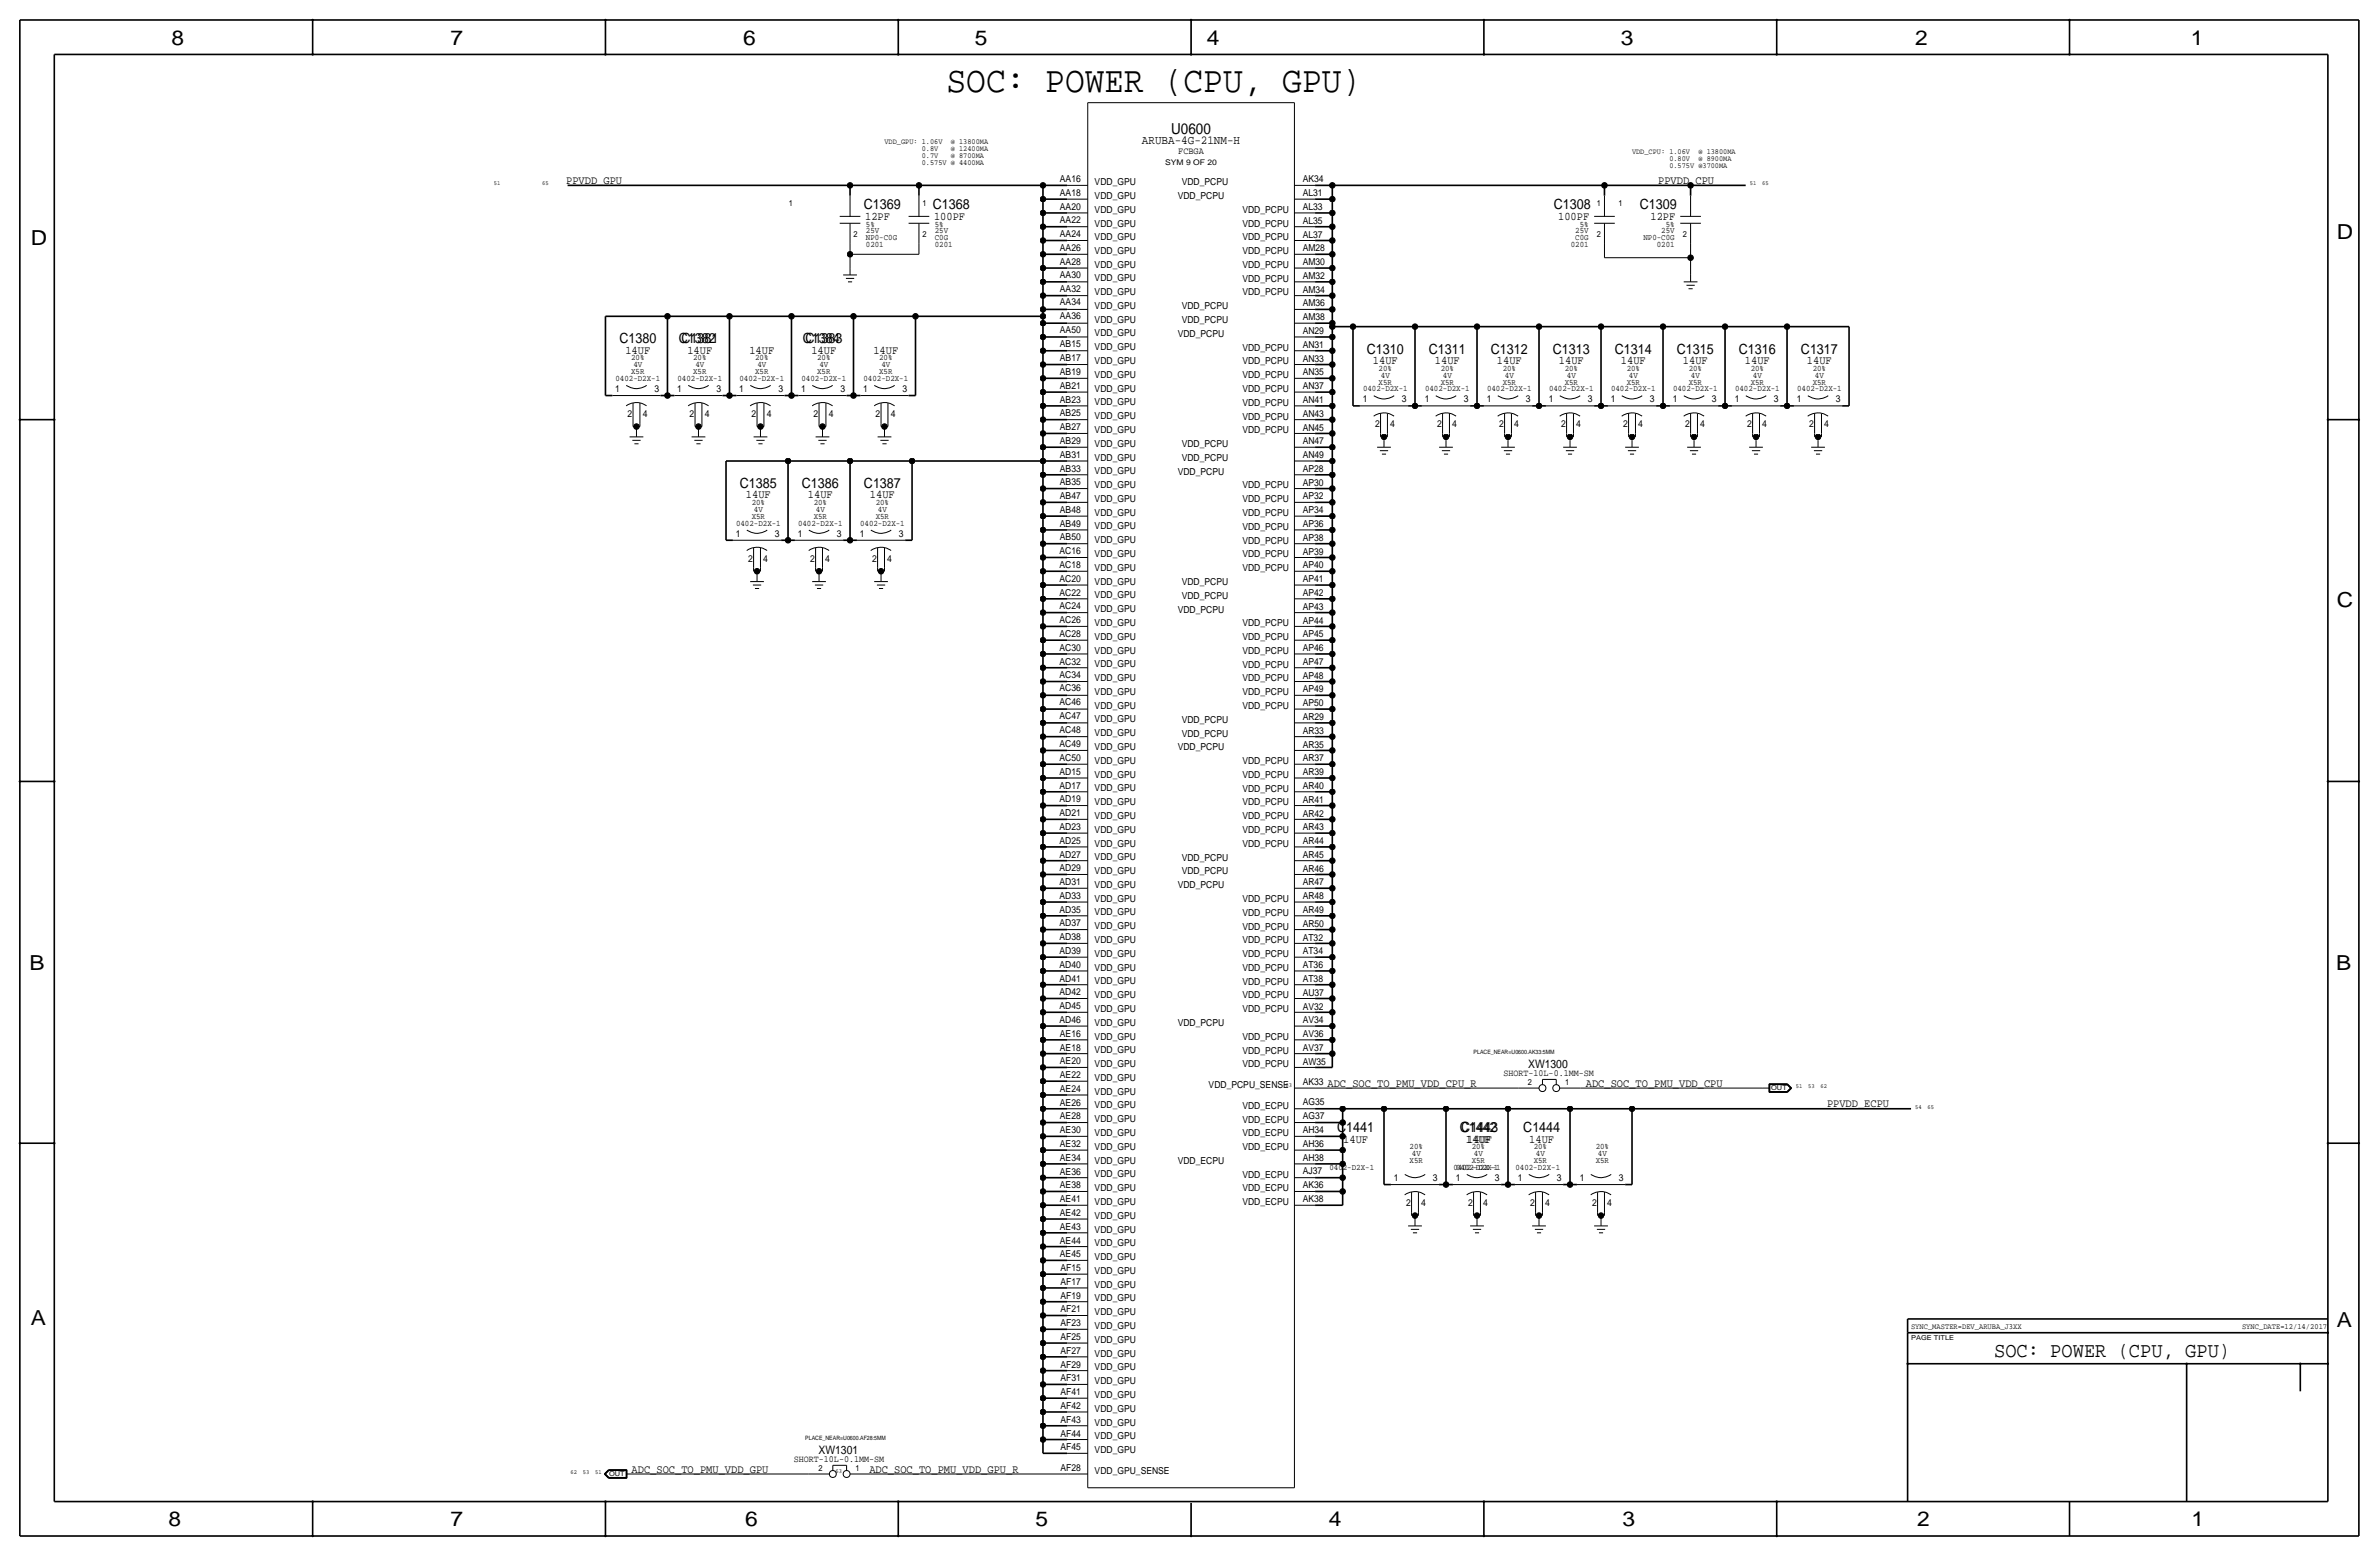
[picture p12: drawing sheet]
<svg xmlns="http://www.w3.org/2000/svg" width="877mm" height="574mm" viewBox="0 0 877 574" stroke-linecap="round" stroke-linejoin="round" font-family="sans-serif">
<defs><g id="words">
<text font-size="13.6" x="348.9" y="34">SOC: POWER (CPU, GPU)</text>
<text font-size="7.7" x="735.2" y="500.1">SOC: POWER (CPU, GPU)</text>
<g font-size="7.6">
<text x="63.2" y="16.5">8</text>
<text x="166.1" y="16.5">7</text>
<text x="274" y="16.5">6</text>
<text x="359.3" y="16.5">5</text>
<text x="444.9" y="16.5">4</text>
<text x="597.6" y="16.5">3</text>
<text x="706.1" y="16.5">2</text>
<text x="807.7" y="16.5">1</text>
<text x="861.5" y="88.1">D</text>
<text x="11.4" y="90.4">D</text>
<text x="861.5" y="223.8">C</text>
<text x="10.8" y="357.6">B</text>
<text x="861.3" y="357.4">B</text>
<text x="11.3" y="488.4">A</text>
<text x="861.5" y="489.2">A</text>
<text x="62.2" y="562.6">8</text>
<text x="166" y="562.6">7</text>
<text x="274.8" y="562.6">6</text>
<text x="381.7" y="562.6">5</text>
<text x="489.9" y="562.6">4</text>
<text x="598.1" y="562.6">3</text>
<text x="706.8" y="562.6">2</text>
<text x="807.9" y="562.6">1</text>
</g>
<text font-size="5.6" x="431.8" y="49.3">U0600</text>
<g font-size="5.2">
<text x="318.5" y="77.2">C1369</text>
<text x="343.9" y="77.2">C1368</text>
<text x="572.8" y="77.2">C1308</text>
<text x="604.6" y="77.2">C1309</text>
<text x="228.3" y="126.5">C1380</text>
<text x="250.2" y="126.5">C1382</text>
<text x="251.2" y="126.5">C1381</text>
<text x="296" y="126.5">C1384</text>
<text x="296.9" y="126.5">C1383</text>
<text x="503.9" y="130.3">C1310</text>
<text x="526.8" y="130.3">C1311</text>
<text x="549.6" y="130.3">C1312</text>
<text x="572.5" y="130.3">C1313</text>
<text x="595.4" y="130.3">C1314</text>
<text x="618.2" y="130.3">C1315</text>
<text x="641.1" y="130.3">C1316</text>
<text x="663.9" y="130.3">C1317</text>
<text x="272.8" y="179.8">C1385</text>
<text x="295.6" y="179.8">C1386</text>
<text x="318.5" y="179.8">C1387</text>
<text x="493" y="417.3">C1441</text>
<text x="538.2" y="417.3">C1442</text>
<text x="538.7" y="417.3">C1443</text>
<text x="561.6" y="417.3">C1444</text>
</g>
<text font-size="4.5" x="421" y="53.1">ARUBA-4G-21NM-H</text>
<g font-size="4.3">
<text x="208.7" y="67.8">PPVDD_GPU</text>
<text x="611.3" y="67.8">PPVDD_CPU</text>
<text x="319" y="81">12PF</text>
<text x="344.4" y="81">100PF</text>
<text x="574.5" y="81">100PF</text>
<text x="608.5" y="81">12PF</text>
<text x="230.6" y="130.3">14UF</text>
<text x="253.4" y="130.3">14UF</text>
<text x="276.3" y="130.3">14UF</text>
<text x="299.1" y="130.3">14UF</text>
<text x="322" y="130.3">14UF</text>
<text x="506.2" y="134.1">14UF</text>
<text x="529" y="134.1">14UF</text>
<text x="551.9" y="134.1">14UF</text>
<text x="574.7" y="134.1">14UF</text>
<text x="597.6" y="134.1">14UF</text>
<text x="620.5" y="134.1">14UF</text>
<text x="643.3" y="134.1">14UF</text>
<text x="666.2" y="134.1">14UF</text>
<text x="275" y="183.6">14UF</text>
<text x="297.9" y="183.6">14UF</text>
<text x="320.7" y="183.6">14UF</text>
<text x="563.4" y="393.7">XW1300</text>
<text x="489.4" y="400.6">ADC_SOC_TO_PMU_VDD_CPU_R</text>
<text x="584.7" y="400.6">ADC_SOC_TO_PMU_VDD_CPU</text>
<text x="673.6" y="408.2">PPVDD_ECPU</text>
<text x="495.2" y="421.1">14UF</text>
<text x="540.4" y="421.1">14UF</text>
<text x="541" y="421.1">14UF</text>
<text x="563.8" y="421.1">14UF</text>
<text x="301.7" y="535.9">XW1301</text>
<text x="232.9" y="542.8">ADC_SOC_TO_PMU_VDD_GPU</text>
<text x="320.5" y="542.8">ADC_SOC_TO_PMU_VDD_GPU_R</text>
</g>
<g font-size="3.5">
<text x="434.4" y="56.9">FCBGA</text>
<text x="390.8" y="67.1">AA16</text>
<text x="403.6" y="68.3">VDD_GPU</text>
<text x="435.6" y="68.3">VDD_PCPU</text>
<text x="480.3" y="67.2">AK34</text>
<text x="390.8" y="77.3">AA20</text>
<text x="390.8" y="72.2">AA18</text>
<text x="403.6" y="73.4">VDD_GPU</text>
<text x="434.2" y="73.3">VDD_PCPU</text>
<text x="480.3" y="77.4">AL33</text>
<text x="480.3" y="72.3">AL31</text>
<text x="390.8" y="82.3">AA22</text>
<text x="403.6" y="78.5">VDD_GPU</text>
<text x="403.6" y="83.6">VDD_GPU</text>
<text x="458" y="83.5">VDD_PCPU</text>
<text x="458" y="78.4">VDD_PCPU</text>
<text x="480.3" y="82.5">AL35</text>
<text x="390.8" y="87.4">AA24</text>
<text x="403.6" y="88.6">VDD_GPU</text>
<text x="458" y="88.6">VDD_PCPU</text>
<text x="480.3" y="87.5">AL37</text>
<text x="390.8" y="92.5">AA26</text>
<text x="403.6" y="93.5">VDD_GPU</text>
<text x="458" y="93.6">VDD_PCPU</text>
<text x="480.3" y="92.6">AM28</text>
<text x="390.8" y="97.6">AA28</text>
<text x="403.6" y="98.8">VDD_GPU</text>
<text x="458" y="98.7">VDD_PCPU</text>
<text x="480.3" y="97.7">AM30</text>
<text x="390.8" y="107.5">AA32</text>
<text x="390.8" y="102.4">AA30</text>
<text x="403.6" y="103.7">VDD_GPU</text>
<text x="458" y="103.8">VDD_PCPU</text>
<text x="480.3" y="107.9">AM34</text>
<text x="480.3" y="102.8">AM32</text>
<text x="390.8" y="112.6">AA34</text>
<text x="403.6" y="108.8">VDD_GPU</text>
<text x="435.7" y="114">VDD_PCPU</text>
<text x="458" y="108.9">VDD_PCPU</text>
<text x="480.3" y="113">AM36</text>
<text x="390.8" y="117.7">AA36</text>
<text x="403.6" y="118.9">VDD_GPU</text>
<text x="403.6" y="114">VDD_GPU</text>
<text x="435.6" y="119.1">VDD_PCPU</text>
<text x="480.3" y="118">AM38</text>
<text x="390.8" y="122.7">AA50</text>
<text x="403.6" y="124">VDD_GPU</text>
<text x="434.2" y="124.1">VDD_PCPU</text>
<text x="480.3" y="123.1">AN29</text>
<text x="390.8" y="127.8">AB15</text>
<text x="403.6" y="129.1">VDD_GPU</text>
<text x="458" y="129.2">VDD_PCPU</text>
<text x="480.3" y="128.2">AN31</text>
<text x="390.8" y="132.9">AB17</text>
<text x="403.6" y="134.2">VDD_GPU</text>
<text x="458" y="134.3">VDD_PCPU</text>
<text x="480.3" y="133.3">AN33</text>
<text x="390.8" y="143.3">AB21</text>
<text x="390.8" y="138.2">AB19</text>
<text x="403.6" y="139.3">VDD_GPU</text>
<text x="458" y="139.4">VDD_PCPU</text>
<text x="480.3" y="143.4">AN37</text>
<text x="480.3" y="138.4">AN35</text>
<text x="226.8" y="144.5">1</text>
<text x="241.2" y="144.5">3</text>
<text x="249.7" y="144.5">1</text>
<text x="264.1" y="144.5">3</text>
<text x="272.5" y="144.5">1</text>
<text x="287" y="144.5">3</text>
<text x="295.4" y="144.5">1</text>
<text x="309.8" y="144.5">3</text>
<text x="318.2" y="144.5">1</text>
<text x="332.7" y="144.5">3</text>
<text x="390.8" y="148.4">AB23</text>
<text x="403.6" y="149.4">VDD_GPU</text>
<text x="403.6" y="144.3">VDD_GPU</text>
<text x="458" y="149.5">VDD_PCPU</text>
<text x="458" y="144.5">VDD_PCPU</text>
<text x="480.3" y="148.5">AN41</text>
<text x="502.4" y="148.3">1</text>
<text x="516.8" y="148.3">3</text>
<text x="525.2" y="148.3">1</text>
<text x="539.7" y="148.3">3</text>
<text x="548.1" y="148.3">1</text>
<text x="562.6" y="148.3">3</text>
<text x="571" y="148.3">1</text>
<text x="585.4" y="148.3">3</text>
<text x="593.8" y="148.3">1</text>
<text x="608.3" y="148.3">3</text>
<text x="616.7" y="148.3">1</text>
<text x="631.1" y="148.3">3</text>
<text x="639.5" y="148.3">1</text>
<text x="654" y="148.3">3</text>
<text x="662.4" y="148.3">1</text>
<text x="676.9" y="148.3">3</text>
<text x="231.4" y="153.7">2</text>
<text x="236.9" y="153.7">4</text>
<text x="254.2" y="153.7">2</text>
<text x="259.8" y="153.7">4</text>
<text x="277.1" y="153.7">2</text>
<text x="282.7" y="153.7">4</text>
<text x="299.9" y="153.7">2</text>
<text x="305.5" y="153.7">4</text>
<text x="322.8" y="153.7">2</text>
<text x="328.4" y="153.7">4</text>
<text x="390.8" y="153.5">AB25</text>
<text x="403.6" y="154.5">VDD_GPU</text>
<text x="458" y="154.6">VDD_PCPU</text>
<text x="480.3" y="153.6">AN43</text>
<text x="390.8" y="158.6">AB27</text>
<text x="403.6" y="159.6">VDD_GPU</text>
<text x="458" y="159.7">VDD_PCPU</text>
<text x="480.3" y="158.7">AN45</text>
<text x="507" y="157.5">2</text>
<text x="512.5" y="157.5">4</text>
<text x="529.8" y="157.5">2</text>
<text x="535.4" y="157.5">4</text>
<text x="552.7" y="157.5">2</text>
<text x="558.2" y="157.5">4</text>
<text x="575.5" y="157.5">2</text>
<text x="581.1" y="157.5">4</text>
<text x="598.4" y="157.5">2</text>
<text x="604" y="157.5">4</text>
<text x="621.3" y="157.5">2</text>
<text x="626.8" y="157.5">4</text>
<text x="644.1" y="157.5">2</text>
<text x="649.7" y="157.5">4</text>
<text x="667" y="157.5">2</text>
<text x="672.5" y="157.5">4</text>
<text x="390.8" y="163.6">AB29</text>
<text x="403.6" y="164.7">VDD_GPU</text>
<text x="435.7" y="164.8">VDD_PCPU</text>
<text x="480.3" y="163.8">AN47</text>
<text x="390.8" y="173.8">AB33</text>
<text x="390.8" y="168.7">AB31</text>
<text x="403.6" y="169.9">VDD_GPU</text>
<text x="435.6" y="169.9">VDD_PCPU</text>
<text x="480.3" y="173.9">AP28</text>
<text x="480.3" y="168.9">AN49</text>
<text x="390.8" y="178.9">AB35</text>
<text x="403.6" y="179.9">VDD_GPU</text>
<text x="403.6" y="174.8">VDD_GPU</text>
<text x="434.2" y="175">VDD_PCPU</text>
<text x="480.3" y="179">AP30</text>
<text x="390.8" y="184">AB47</text>
<text x="403.6" y="185">VDD_GPU</text>
<text x="458" y="185.1">VDD_PCPU</text>
<text x="458" y="180">VDD_PCPU</text>
<text x="480.3" y="184.1">AP32</text>
<text x="390.8" y="189.1">AB48</text>
<text x="403.6" y="190.1">VDD_GPU</text>
<text x="458" y="190.2">VDD_PCPU</text>
<text x="480.3" y="189.2">AP34</text>
<text x="271.2" y="197.9">1</text>
<text x="285.7" y="197.9">3</text>
<text x="294.1" y="197.9">1</text>
<text x="308.6" y="197.9">3</text>
<text x="317" y="197.9">1</text>
<text x="331.4" y="197.9">3</text>
<text x="390.8" y="194.1">AB49</text>
<text x="403.6" y="195.2">VDD_GPU</text>
<text x="458" y="195.3">VDD_PCPU</text>
<text x="480.3" y="194.3">AP36</text>
<text x="390.8" y="199.2">AB50</text>
<text x="403.6" y="200.2">VDD_GPU</text>
<text x="458" y="200.4">VDD_PCPU</text>
<text x="480.3" y="199.3">AP38</text>
<text x="275.8" y="207">2</text>
<text x="281.4" y="207">4</text>
<text x="298.7" y="207">2</text>
<text x="304.2" y="207">4</text>
<text x="321.5" y="207">2</text>
<text x="327.1" y="207">4</text>
<text x="390.6" y="209.4">AC18</text>
<text x="390.6" y="204.3">AC16</text>
<text x="403.6" y="205.3">VDD_GPU</text>
<text x="458" y="205.4">VDD_PCPU</text>
<text x="480.3" y="209.5">AP40</text>
<text x="480.3" y="204.4">AP39</text>
<text x="390.6" y="214.5">AC20</text>
<text x="403.6" y="215.5">VDD_GPU</text>
<text x="403.6" y="210.4">VDD_GPU</text>
<text x="435.7" y="215.6">VDD_PCPU</text>
<text x="458" y="210.5">VDD_PCPU</text>
<text x="480.3" y="214.6">AP41</text>
<text x="390.6" y="219.5">AC22</text>
<text x="403.6" y="220.6">VDD_GPU</text>
<text x="435.6" y="220.7">VDD_PCPU</text>
<text x="480.3" y="219.7">AP42</text>
<text x="390.6" y="224.6">AC24</text>
<text x="403.6" y="225.6">VDD_GPU</text>
<text x="434.2" y="225.8">VDD_PCPU</text>
<text x="480.3" y="224.7">AP43</text>
<text x="390.6" y="229.7">AC26</text>
<text x="403.6" y="230.7">VDD_GPU</text>
<text x="458" y="230.8">VDD_PCPU</text>
<text x="480.3" y="229.8">AP44</text>
<text x="390.6" y="239.9">AC30</text>
<text x="390.6" y="234.8">AC28</text>
<text x="403.6" y="235.8">VDD_GPU</text>
<text x="458" y="235.9">VDD_PCPU</text>
<text x="480.3" y="240">AP46</text>
<text x="480.3" y="234.9">AP45</text>
<text x="390.6" y="244.9">AC32</text>
<text x="403.6" y="246">VDD_GPU</text>
<text x="403.6" y="240.9">VDD_GPU</text>
<text x="458" y="241">VDD_PCPU</text>
<text x="480.3" y="245.1">AP47</text>
<text x="390.6" y="249.8">AC34</text>
<text x="403.6" y="251">VDD_GPU</text>
<text x="458" y="251.2">VDD_PCPU</text>
<text x="458" y="246.1">VDD_PCPU</text>
<text x="480.3" y="250.2">AP48</text>
<text x="390.6" y="254.9">AC36</text>
<text x="403.6" y="256.1">VDD_GPU</text>
<text x="458" y="256.3">VDD_PCPU</text>
<text x="480.3" y="255.2">AP49</text>
<text x="390.6" y="259.9">AC46</text>
<text x="403.6" y="261.2">VDD_GPU</text>
<text x="458" y="261.3">VDD_PCPU</text>
<text x="480.3" y="260.3">AP50</text>
<text x="390.6" y="265">AC47</text>
<text x="403.6" y="266.3">VDD_GPU</text>
<text x="435.7" y="266.4">VDD_PCPU</text>
<text x="480.3" y="265.4">AR29</text>
<text x="390.6" y="275.2">AC49</text>
<text x="390.6" y="270.1">AC48</text>
<text x="403.6" y="271.4">VDD_GPU</text>
<text x="435.6" y="271.5">VDD_PCPU</text>
<text x="480.3" y="275.6">AR35</text>
<text x="480.3" y="270.5">AR33</text>
<text x="390.6" y="280.5">AC50</text>
<text x="403.6" y="281.5">VDD_GPU</text>
<text x="403.6" y="276.5">VDD_GPU</text>
<text x="434.2" y="276.6">VDD_PCPU</text>
<text x="458" y="281.7">VDD_PCPU</text>
<text x="480.3" y="280.6">AR37</text>
<text x="390.6" y="285.6">AD15</text>
<text x="403.6" y="286.6">VDD_GPU</text>
<text x="458" y="286.8">VDD_PCPU</text>
<text x="480.3" y="285.7">AR39</text>
<text x="390.6" y="290.7">AD17</text>
<text x="403.6" y="291.7">VDD_GPU</text>
<text x="458" y="291.8">VDD_PCPU</text>
<text x="480.3" y="290.8">AR40</text>
<text x="390.6" y="295.8">AD19</text>
<text x="403.6" y="296.8">VDD_GPU</text>
<text x="458" y="296.9">VDD_PCPU</text>
<text x="480.3" y="295.9">AR41</text>
<text x="390.6" y="305.9">AD23</text>
<text x="390.6" y="300.8">AD21</text>
<text x="403.6" y="301.9">VDD_GPU</text>
<text x="458" y="302">VDD_PCPU</text>
<text x="480.3" y="301">AR42</text>
<text x="390.6" y="311">AD25</text>
<text x="403.6" y="306.9">VDD_GPU</text>
<text x="458" y="307.1">VDD_PCPU</text>
<text x="480.3" y="311.1">AR44</text>
<text x="480.3" y="306">AR43</text>
<text x="390.6" y="316.1">AD27</text>
<text x="403.6" y="317.1">VDD_GPU</text>
<text x="403.6" y="312">VDD_GPU</text>
<text x="435.7" y="317.2">VDD_PCPU</text>
<text x="458" y="312.1">VDD_PCPU</text>
<text x="480.3" y="316.2">AR45</text>
<text x="390.6" y="321.2">AD29</text>
<text x="403.6" y="322.2">VDD_GPU</text>
<text x="435.6" y="322.3">VDD_PCPU</text>
<text x="480.3" y="321.3">AR46</text>
<text x="390.6" y="326.2">AD31</text>
<text x="403.6" y="327.3">VDD_GPU</text>
<text x="434.2" y="327.4">VDD_PCPU</text>
<text x="480.3" y="326.4">AR47</text>
<text x="390.6" y="331.3">AD33</text>
<text x="403.6" y="332.4">VDD_GPU</text>
<text x="458" y="332.5">VDD_PCPU</text>
<text x="480.3" y="331.5">AR48</text>
<text x="390.6" y="341.5">AD37</text>
<text x="390.6" y="336.4">AD35</text>
<text x="403.6" y="337.4">VDD_GPU</text>
<text x="458" y="337.5">VDD_PCPU</text>
<text x="480.3" y="341.6">AR50</text>
<text x="480.3" y="336.5">AR49</text>
<text x="390.6" y="346.6">AD38</text>
<text x="403.6" y="347.6">VDD_GPU</text>
<text x="403.6" y="342.5">VDD_GPU</text>
<text x="458" y="347.7">VDD_PCPU</text>
<text x="458" y="342.6">VDD_PCPU</text>
<text x="480.3" y="346.7">AT32</text>
<text x="390.6" y="351.7">AD39</text>
<text x="403.6" y="352.7">VDD_GPU</text>
<text x="458" y="352.8">VDD_PCPU</text>
<text x="480.3" y="351.8">AT34</text>
<text x="390.6" y="356.7">AD40</text>
<text x="403.6" y="357.8">VDD_GPU</text>
<text x="458" y="357.9">VDD_PCPU</text>
<text x="480.3" y="356.9">AT36</text>
<text x="390.6" y="361.8">AD41</text>
<text x="403.6" y="362.8">VDD_GPU</text>
<text x="458" y="363">VDD_PCPU</text>
<text x="480.3" y="361.9">AT38</text>
<text x="390.6" y="372">AD45</text>
<text x="390.6" y="366.9">AD42</text>
<text x="403.6" y="367.9">VDD_GPU</text>
<text x="458" y="368">VDD_PCPU</text>
<text x="480.3" y="367">AU37</text>
<text x="390.6" y="377.1">AD46</text>
<text x="403.6" y="373">VDD_GPU</text>
<text x="458" y="373.1">VDD_PCPU</text>
<text x="480.3" y="377.2">AV34</text>
<text x="480.3" y="372.1">AV32</text>
<text x="390.8" y="382.1">AE16</text>
<text x="403.6" y="383.2">VDD_GPU</text>
<text x="403.6" y="378.1">VDD_GPU</text>
<text x="434.2" y="378.2">VDD_PCPU</text>
<text x="458" y="383.3">VDD_PCPU</text>
<text x="480.3" y="382.3">AV36</text>
<text x="390.8" y="387.2">AE18</text>
<text x="403.6" y="388.2">VDD_GPU</text>
<text x="458" y="388.4">VDD_PCPU</text>
<text x="480.3" y="387.4">AV37</text>
<text x="390.8" y="392.3">AE20</text>
<text x="403.6" y="393.3">VDD_GPU</text>
<text x="458" y="393.4">VDD_PCPU</text>
<text x="480.3" y="392.4">AW35</text>
<text x="390.8" y="397.4">AE22</text>
<text x="403.6" y="398.4">VDD_GPU</text>
<text x="445.6" y="401.1">VDD_PCPU_SENSE</text>
<text x="480.3" y="400.1">AK33</text>
<text x="554.3" y="396.5">SHORT-10L-0.1MM-SM</text>
<text x="390.8" y="407.5">AE26</text>
<text x="390.8" y="402.5">AE24</text>
<text x="403.6" y="403.5">VDD_GPU</text>
<text x="480.3" y="407.5">AG35</text>
<text x="390.8" y="412.6">AE28</text>
<text x="403.6" y="413.7">VDD_GPU</text>
<text x="403.6" y="408.6">VDD_GPU</text>
<text x="458" y="413.8">VDD_ECPU</text>
<text x="458" y="408.7">VDD_ECPU</text>
<text x="480.3" y="412.5">AG37</text>
<text x="390.8" y="417.7">AE30</text>
<text x="403.6" y="418.7">VDD_GPU</text>
<text x="458" y="418.8">VDD_ECPU</text>
<text x="480.3" y="417.6">AH34</text>
<text x="390.8" y="422.8">AE32</text>
<text x="403.6" y="423.8">VDD_GPU</text>
<text x="458" y="423.9">VDD_ECPU</text>
<text x="480.3" y="422.7">AH36</text>
<text x="390.8" y="427.9">AE34</text>
<text x="403.6" y="428.9">VDD_GPU</text>
<text x="434.2" y="429">VDD_ECPU</text>
<text x="480.3" y="427.8">AH38</text>
<text x="390.8" y="433">AE36</text>
<text x="403.6" y="434">VDD_GPU</text>
<text x="458" y="434.1">VDD_ECPU</text>
<text x="480.3" y="437.9">AK36</text>
<text x="480.3" y="432.9">AJ37</text>
<text x="513.8" y="435.4">1</text>
<text x="528.3" y="435.4">3</text>
<text x="536.7" y="435.4">1</text>
<text x="551.1" y="435.4">3</text>
<text x="559.5" y="435.4">1</text>
<text x="574" y="435.4">3</text>
<text x="582.4" y="435.4">1</text>
<text x="596.8" y="435.4">3</text>
<text x="390.8" y="443.1">AE41</text>
<text x="390.8" y="438">AE38</text>
<text x="403.6" y="439.1">VDD_GPU</text>
<text x="458" y="439.2">VDD_ECPU</text>
<text x="480.3" y="443">AK38</text>
<text x="390.8" y="448.2">AE42</text>
<text x="403.6" y="449.2">VDD_GPU</text>
<text x="403.6" y="444.1">VDD_GPU</text>
<text x="458" y="444.2">VDD_ECPU</text>
<text x="518.4" y="444.5">2</text>
<text x="524" y="444.5">4</text>
<text x="541.2" y="444.5">2</text>
<text x="546.8" y="444.5">4</text>
<text x="564.1" y="444.5">2</text>
<text x="569.7" y="444.5">4</text>
<text x="587" y="444.5">2</text>
<text x="592.5" y="444.5">4</text>
<text x="390.8" y="453.3">AE43</text>
<text x="403.6" y="454.3">VDD_GPU</text>
<text x="390.8" y="458.4">AE44</text>
<text x="403.6" y="459.4">VDD_GPU</text>
<text x="390.8" y="463.4">AE45</text>
<text x="403.6" y="464.5">VDD_GPU</text>
<text x="390.9" y="473.6">AF17</text>
<text x="390.9" y="468.5">AF15</text>
<text x="403.6" y="469.5">VDD_GPU</text>
<text x="390.9" y="478.7">AF19</text>
<text x="403.6" y="479.7">VDD_GPU</text>
<text x="403.6" y="474.6">VDD_GPU</text>
<text x="390.9" y="483.8">AF21</text>
<text x="403.6" y="484.8">VDD_GPU</text>
<text x="390.9" y="488.8">AF23</text>
<text x="403.6" y="489.9">VDD_GPU</text>
<text x="390.9" y="493.9">AF25</text>
<text x="403.6" y="495">VDD_GPU</text>
<text x="390.9" y="499">AF27</text>
<text x="403.6" y="500">VDD_GPU</text>
<text x="390.9" y="509.2">AF31</text>
<text x="390.9" y="504.1">AF29</text>
<text x="403.6" y="505.1">VDD_GPU</text>
<text x="390.9" y="514.3">AF41</text>
<text x="403.6" y="515.3">VDD_GPU</text>
<text x="403.6" y="510.2">VDD_GPU</text>
<text x="390.9" y="519.3">AF42</text>
<text x="403.6" y="520.4">VDD_GPU</text>
<text x="390.9" y="524.4">AF43</text>
<text x="403.6" y="525.4">VDD_GPU</text>
<text x="390.9" y="529.5">AF44</text>
<text x="403.6" y="530.5">VDD_GPU</text>
<text x="292.7" y="538.7">SHORT-10L-0.1MM-SM</text>
<text x="390.9" y="534.6">AF45</text>
<text x="403.6" y="535.6">VDD_GPU</text>
<text x="390.9" y="542.2">AF28</text>
<text x="403.6" y="543.2">VDD_GPU_SENSE</text>
</g>
<g font-size="3.1">
<text x="290.8" y="75.9">1</text>
<text x="340.1" y="75.9">1</text>
<text x="588.7" y="75.9">1</text>
<text x="596.6" y="75.9">1</text>
<text x="319.2" y="83.6">5%</text>
<text x="344.6" y="83.6">5%</text>
<text x="582.4" y="83.6">5%</text>
<text x="614.1" y="83.6">5%</text>
<text x="314.7" y="87.4">2</text>
<text x="319.2" y="88.4">NP0-C0G</text>
<text x="319.2" y="85.9">25V</text>
<text x="340.1" y="87.4">2</text>
<text x="344.6" y="85.9">25V</text>
<text x="344.6" y="88.4">C0G</text>
<text x="580.7" y="88.4">C0G</text>
<text x="580.7" y="85.9">25V</text>
<text x="588.7" y="87.4">2</text>
<text x="605.9" y="88.4">NP0-C0G</text>
<text x="612.5" y="85.9">25V</text>
<text x="620.5" y="87.4">2</text>
<text x="319.2" y="90.9">0201</text>
<text x="344.6" y="90.9">0201</text>
<text x="579.1" y="90.9">0201</text>
<text x="610.8" y="90.9">0201</text>
<text x="232.7" y="137.9">X5R</text>
<text x="232.7" y="132.8">20%</text>
<text x="233.5" y="135.4">4V</text>
<text x="255.5" y="137.9">X5R</text>
<text x="255.5" y="132.8">20%</text>
<text x="256.4" y="135.4">4V</text>
<text x="278.4" y="137.9">X5R</text>
<text x="278.4" y="132.8">20%</text>
<text x="279.2" y="135.4">4V</text>
<text x="301.3" y="137.9">X5R</text>
<text x="301.3" y="132.8">20%</text>
<text x="302.1" y="135.4">4V</text>
<text x="324.1" y="137.9">X5R</text>
<text x="324.1" y="132.8">20%</text>
<text x="324.9" y="135.4">4V</text>
<text x="508.3" y="136.7">20%</text>
<text x="531.1" y="136.7">20%</text>
<text x="554" y="136.7">20%</text>
<text x="576.8" y="136.7">20%</text>
<text x="599.7" y="136.7">20%</text>
<text x="622.6" y="136.7">20%</text>
<text x="645.4" y="136.7">20%</text>
<text x="668.3" y="136.7">20%</text>
<text x="226.9" y="140.5">0402-D2X-1</text>
<text x="249.8" y="140.5">0402-D2X-1</text>
<text x="272.6" y="140.5">0402-D2X-1</text>
<text x="295.5" y="140.5">0402-D2X-1</text>
<text x="318.3" y="140.5">0402-D2X-1</text>
<text x="508.3" y="141.7">X5R</text>
<text x="509.1" y="139.2">4V</text>
<text x="531.1" y="141.7">X5R</text>
<text x="532" y="139.2">4V</text>
<text x="554" y="141.7">X5R</text>
<text x="554.8" y="139.2">4V</text>
<text x="576.8" y="141.7">X5R</text>
<text x="577.7" y="139.2">4V</text>
<text x="599.7" y="141.7">X5R</text>
<text x="600.5" y="139.2">4V</text>
<text x="622.6" y="141.7">X5R</text>
<text x="623.4" y="139.2">4V</text>
<text x="645.4" y="141.7">X5R</text>
<text x="646.3" y="139.2">4V</text>
<text x="668.3" y="141.7">X5R</text>
<text x="669.1" y="139.2">4V</text>
<text x="502.5" y="144.3">0402-D2X-1</text>
<text x="525.4" y="144.3">0402-D2X-1</text>
<text x="548.2" y="144.3">0402-D2X-1</text>
<text x="571.1" y="144.3">0402-D2X-1</text>
<text x="593.9" y="144.3">0402-D2X-1</text>
<text x="616.8" y="144.3">0402-D2X-1</text>
<text x="639.7" y="144.3">0402-D2X-1</text>
<text x="662.5" y="144.3">0402-D2X-1</text>
<text x="277.1" y="186.2">20%</text>
<text x="277.1" y="191.3">X5R</text>
<text x="278" y="188.7">4V</text>
<text x="300" y="191.3">X5R</text>
<text x="300" y="186.2">20%</text>
<text x="300.8" y="188.7">4V</text>
<text x="322.8" y="191.3">X5R</text>
<text x="322.8" y="186.2">20%</text>
<text x="323.7" y="188.7">4V</text>
<text x="271.4" y="193.8">0402-D2X-1</text>
<text x="294.2" y="193.8">0402-D2X-1</text>
<text x="317.1" y="193.8">0402-D2X-1</text>
<text x="563.3" y="400">2</text>
<text x="577" y="400">1</text>
<text x="519.7" y="423.7">20%</text>
<text x="542.6" y="423.7">20%</text>
<text x="565.4" y="423.7">20%</text>
<text x="588.3" y="423.7">20%</text>
<text x="490.1" y="431.3">0402-D2X-1</text>
<text x="519.7" y="428.8">X5R</text>
<text x="520.5" y="426.2">4V</text>
<text x="535.8" y="431.3">0402-D2X-1</text>
<text x="536.8" y="431.3">0402-D2X-1</text>
<text x="542.6" y="428.8">X5R</text>
<text x="543.4" y="426.2">4V</text>
<text x="558.7" y="431.3">0402-D2X-1</text>
<text x="565.4" y="428.8">X5R</text>
<text x="566.2" y="426.2">4V</text>
<text x="588.3" y="428.8">X5R</text>
<text x="589.1" y="426.2">4V</text>
<text x="301.7" y="542.3">2</text>
<text x="315.4" y="542.3">1</text>
</g>
<g font-size="2.9">
<text x="326.1" y="53.1">VDD_GPU: 1.06V</text>
<text x="350.5" y="53.1">@ 13800MA</text>
<text x="339.8" y="55.6">0.8V</text>
<text x="339.8" y="58.2">0.7V</text>
<text x="350.5" y="55.6">@ 12400MA</text>
<text x="350.5" y="58.2">@ 8700MA</text>
<text x="601.7" y="56.9">VDD_CPU: 1.06V</text>
<text x="615.4" y="59.4">0.80V</text>
<text x="626.1" y="56.9">@ 13800MA</text>
<text x="626.1" y="59.4">@ 8900MA</text>
<text x="339.8" y="60.7">0.575V @ 4400MA</text>
<text x="429.6" y="60.7">SYM 9 OF 20</text>
<text x="615.4" y="62">0.575V @3700MA</text>
<text x="704.5" y="490">SYNC_MASTER=DEV_ARUBA_J3XX</text>
<text x="826.6" y="490">SYNC_DATE=12/14/2017</text>
</g>
<g font-size="2.5">
<text x="653" y="401.8">OUT</text>
<text x="704.5" y="493.8">PAGE TITLE</text>
<text x="224.5" y="544.1">OUT</text>
</g>
<g font-size="2.3">
<text x="182" y="68.3">51</text>
<text x="199.8" y="68.3">65</text>
<text x="645.1" y="68.3">51</text>
<text x="649.7" y="68.3">65</text>
<text x="473.9" y="400.6">63</text>
<text x="662.1" y="401.1">51</text>
<text x="666.6" y="401.1">53</text>
<text x="671.2" y="401.1">62</text>
<text x="706.1" y="408.7">54</text>
<text x="710.6" y="408.7">65</text>
<text x="210.3" y="543.3">62</text>
<text x="214.9" y="543.3">53</text>
<text x="219.5" y="543.3">51</text>
<text x="308.1" y="542.8">63</text>
</g>
<g font-size="2.2">
<text x="543.3" y="388.4">PLACE_NEAR=U0600.AK33:5MM</text>
<text x="296.9" y="530.6">PLACE_NEAR=U0600.AF28:5MM</text>
</g>
</g></defs>
<g fill="none" stroke="#000" stroke-width=".6" stroke-linecap="butt">
<path d="M7.3 7.4v558.8zM7.3 7.4h862.3zM115.3 7.4v12.7zM223.2 7.4v12.7zM331.2 7.4v12.7zM439.1 7.4v12.7zM547.1 7.4v12.7zM655 7.4v12.7zM763 7.4v12.7zM869.6 7.4v558.8zM20 20.1v533.4zM20 20.1h838.2z"/>
<path d="M858.2 20.1v533.4zM209.2 68.3h104.2zM313.4 68.3v3.8zM313.4 68.3h25.4zM338.8 68.3h45.7zM338.8 68.3v3.8zM384.5 68.3v5.1zM384.5 73.4h8.9zM384.5 73.4v5.1zM384.5 78.5h8.9zM384.5 78.5v5.1zM384.5 68.3h8.9z"/>
<path d="M484.8 68.3h6.4zM484.8 73.4h6.4zM484.8 78.5h6.4zM491.2 68.3v5.1zM491.2 73.4v5.1zM491.2 78.5v5.1zM491.2 68.3h100.3zM591.5 68.3h31.8zM591.5 68.3v3.8zM623.3 68.3h20.3zM623.3 68.3v3.8zM384.5 83.6h8.9z"/>
<path d="M384.5 83.6v5zM384.5 88.6h8.9zM384.5 88.6v5.1zM384.5 93.7h8.9zM384.5 93.7v5.1zM384.5 98.8h8.9zM384.5 98.8v5.1zM484.8 83.6h6.4zM484.8 88.6h6.4zM484.8 93.7h6.4zM484.8 98.8h6.4zM491.2 83.6v5z"/>
<path d="M491.2 88.6v5.1zM491.2 93.7v5.1zM491.2 98.8v5.1zM223.2 116.6h22.9zM223.2 116.6v29.2zM246.1 116.6h22.8zM246.1 116.6v29.2zM268.9 116.6h22.9zM268.9 116.6v29.2zM291.8 116.6h22.9zM291.8 116.6v29.2zM314.7 116.6h22.8z"/>
<path d="M314.7 116.6v29.2zM337.5 116.6h47zM337.5 116.6v29.2zM384.5 103.9h8.9zM384.5 103.9v5.1zM384.5 109h8.9zM384.5 109v5zM384.5 114h8.9zM384.5 114v2.6zM384.5 116.6v2.5zM384.5 119.1h8.9zM384.5 119.1v5.1z"/>
<path d="M484.8 103.9h6.4zM484.8 109h6.4zM484.8 114h6.4zM484.8 119.1h6.4zM491.2 103.9v5.1zM491.2 109v5zM491.2 114v5.1zM491.2 119.1v1.3zM384.5 124.2h8.9zM384.5 124.2v5.1zM384.5 129.3h8.9zM384.5 129.3v5.1z"/>
<path d="M384.5 134.4h8.9zM384.5 134.4v5zM384.5 139.4h8.9zM384.5 139.4v5.1zM484.8 124.2h6.4zM484.8 129.3h6.4zM484.8 134.4h6.4zM484.8 139.4h6.4zM491.2 120.4v3.8zM491.2 120.4h7.6zM491.2 124.2v5.1zM491.2 129.3v5.1z"/>
<path d="M491.2 134.4v5zM491.2 139.4v5.1zM498.8 120.4h22.9zM498.8 120.4v29.2zM521.7 120.4v29.2zM521.7 120.4h22.8zM544.5 120.4h22.9zM544.5 120.4v29.2zM567.4 120.4h22.8zM567.4 120.4v29.2zM590.2 120.4h22.9zM590.2 120.4v29.2z"/>
<path d="M613.1 120.4h22.9zM613.1 120.4v29.2zM636 120.4h22.8zM636 120.4v29.2zM658.8 120.4h22.9zM658.8 120.4v29.2zM681.7 120.4v29.2zM7.3 154.7h12.7zM223.2 145.8h2.6zM243.5 145.8h2.6zM246.1 145.8h2.5zM266.4 145.8h2.5z"/>
<path d="M268.9 145.8h2.6zM289.3 145.8h2.5zM291.8 145.8h2.5zM312.1 145.8h2.6zM314.7 145.8h2.5zM335 145.8h2.5zM384.5 144.5h8.9zM384.5 144.5v5.1zM384.5 149.6h8.9zM384.5 149.6v5.1zM384.5 154.7h8.9zM384.5 154.7v5.1z"/>
<path d="M384.5 159.8h8.9zM384.5 159.8v5zM484.8 144.5h6.4zM484.8 149.6h6.4zM484.8 154.7h6.4zM484.8 159.8h6.4zM491.2 144.5v5.1zM491.2 149.6v5.1zM491.2 154.7v5.1zM491.2 159.8v5zM498.8 149.6h2.5zM519.1 149.6h2.6z"/>
<path d="M521.7 149.6h2.5zM542 149.6h2.5zM544.5 149.6h2.6zM564.8 149.6h2.6zM567.4 149.6h2.5zM587.7 149.6h2.5zM590.2 149.6h2.6zM610.6 149.6h2.5zM613.1 149.6h2.5zM633.4 149.6h2.6zM636 149.6h2.5zM656.3 149.6h2.5z"/>
<path d="M658.8 149.6h2.6zM679.1 149.6h2.6zM858.2 154.7h11.4zM267.7 169.9h22.8zM267.7 169.9v29.2zM290.5 169.9h22.9zM290.5 169.9v29.2zM313.4 169.9h22.8zM313.4 169.9v29.2zM336.2 169.9h48.3zM336.2 169.9v29.2zM384.5 164.8h8.9z"/>
<path d="M384.5 164.8v5.1zM384.5 169.9h8.9zM384.5 169.9v5.1zM384.5 175h8.9zM384.5 175v5.1zM484.8 164.8h6.4zM484.8 169.9h6.4zM484.8 175h6.4zM491.2 164.8v5.1zM491.2 169.9v5.1zM491.2 175v5.1zM267.7 199.1h2.5z"/>
<path d="M288 199.1h2.5zM290.5 199.1h2.6zM310.8 199.1h2.6zM313.4 199.1h2.5zM333.7 199.1h2.5zM384.5 180.1h8.9zM384.5 180.1v5.1zM384.5 185.2h8.9zM384.5 185.2v5zM384.5 190.2h8.9zM384.5 190.2v5.1zM384.5 195.3h8.9z"/>
<path d="M384.5 195.3v5.1zM484.8 180.1h6.4zM484.8 185.2h6.4zM484.8 190.2h6.4zM484.8 195.3h6.4zM491.2 180.1v5.1zM491.2 185.2v5zM491.2 190.2v5.1zM491.2 195.3v5.1zM384.5 200.4h8.9zM384.5 200.4v5.1zM384.5 205.5h8.9z"/>
<path d="M384.5 205.5v5.1zM384.5 210.6h8.9zM384.5 210.6v5zM384.5 215.6h8.9zM384.5 215.6v5.1zM484.8 200.4h6.4zM484.8 205.5h6.4zM484.8 210.6h6.4zM484.8 215.6h6.4zM491.2 200.4v5.1zM491.2 205.5v5.1zM491.2 210.6v5z"/>
<path d="M491.2 215.6v5.1zM384.5 220.7h8.9zM384.5 220.7v5.1zM384.5 225.8h8.9zM384.5 225.8v5.1zM384.5 230.9h8.9zM384.5 230.9v5.1zM384.5 236h8.9zM384.5 236v5zM484.8 220.7h6.4zM484.8 225.8h6.4zM484.8 230.9h6.4z"/>
<path d="M484.8 236h6.4zM491.2 220.7v5.1zM491.2 225.8v5.1zM491.2 230.9v5.1zM491.2 236v5zM384.5 241h8.9zM384.5 241v5.1zM384.5 246.1h8.9zM384.5 246.1v5.1zM384.5 251.2h8.9zM384.5 251.2v5.1zM384.5 256.3h8.9z"/>
<path d="M384.5 256.3v5.1zM484.8 241h6.4zM484.8 246.1h6.4zM484.8 251.2h6.4zM484.8 256.3h6.4zM491.2 241v5.1zM491.2 246.1v5.1zM491.2 251.2v5.1zM491.2 256.3v5.1zM384.5 261.4h8.9zM384.5 261.4v5zM384.5 266.4h8.9z"/>
<path d="M384.5 266.4v5.1zM384.5 271.5h8.9zM384.5 271.5v5.1zM384.5 276.6h8.9zM384.5 276.6v5.1zM484.8 261.4h6.4zM484.8 266.4h6.4zM484.8 271.5h6.4zM484.8 276.6h6.4zM491.2 261.4v5zM491.2 266.4v5.1zM491.2 271.5v5.1z"/>
<path d="M491.2 276.6v5.1zM7.3 288h12.7zM384.5 281.7h8.9zM384.5 281.7v5.1zM384.5 286.8h8.9zM384.5 286.8v5zM384.5 291.8h8.9zM384.5 291.8v5.1zM384.5 296.9h8.9zM384.5 296.9v5.1zM484.8 281.7h6.4zM484.8 286.8h6.4z"/>
<path d="M484.8 291.8h6.4zM484.8 296.9h6.4zM491.2 281.7v5.1zM491.2 286.8v5zM491.2 291.8v5.1zM491.2 296.9v5.1zM858.2 288h11.4zM384.5 302h8.9zM384.5 302v5.1zM384.5 307.1h8.9zM384.5 307.1v5.1zM384.5 312.2h8.9z"/>
<path d="M384.5 312.2v5zM384.5 317.2h8.9zM384.5 317.2v5.1zM484.8 302h6.4zM484.8 307.1h6.4zM484.8 312.2h6.4zM484.8 317.2h6.4zM491.2 302v5.1zM491.2 307.1v5.1zM491.2 312.2v5zM491.2 317.2v5.1zM384.5 322.3h8.9z"/>
<path d="M384.5 322.3v5.1zM384.5 327.4h8.9zM384.5 327.4v5.1zM384.5 332.5h8.9zM384.5 332.5v5.1zM384.5 337.6h8.9zM384.5 337.6v5zM484.8 322.3h6.4zM484.8 327.4h6.4zM484.8 332.5h6.4zM484.8 337.6h6.4zM491.2 322.3v5.1z"/>
<path d="M491.2 327.4v5.1zM491.2 332.5v5.1zM491.2 337.6v5zM384.5 342.6h8.9zM384.5 342.6v5.1zM384.5 347.7h8.9zM384.5 347.7v5.1zM384.5 352.8h8.9zM384.5 352.8v5.1zM384.5 357.9h8.9zM384.5 357.9v5.1zM484.8 342.6h6.4z"/>
<path d="M484.8 347.7h6.4zM484.8 352.8h6.4zM484.8 357.9h6.4zM491.2 342.6v5.1zM491.2 347.7v5.1zM491.2 352.8v5.1zM491.2 357.9v5.1zM384.5 363h8.9zM384.5 363v5zM384.5 368h8.9zM384.5 368v5.1zM384.5 373.1h8.9z"/>
<path d="M384.5 373.1v5.1zM384.5 378.2h8.9zM384.5 378.2v5.1zM484.8 363h6.4zM484.8 368h6.4zM484.8 373.1h6.4zM484.8 378.2h6.4zM491.2 363v5zM491.2 368v5.1zM491.2 373.1v5.1zM491.2 378.2v5.1zM384.5 383.3h8.9z"/>
<path d="M384.5 383.3v5.1zM384.5 388.4h8.9zM384.5 388.4v5zM384.5 393.4h8.9zM384.5 393.4v5.1zM384.5 398.5h8.9zM384.5 398.5v5.1zM484.8 383.3h6.4zM484.8 388.4h6.4zM484.8 393.4h6.4zM491.2 383.3v5.1zM491.2 388.4v5z"/>
<path d="M384.5 403.6h8.9zM384.5 403.6v5.1zM384.5 408.7h8.9zM384.5 408.7v5.1zM384.5 413.8h8.9zM384.5 413.8v5zM384.5 418.8h8.9zM384.5 418.8v5.1zM484.8 408.7h10.2zM484.8 413.8h10.2zM484.8 418.8h10.2zM495 408.7h15.2z"/>
<path d="M495 408.7v5.1zM495 413.8v5zM495 418.8v5.1zM510.2 408.7h22.9zM510.2 408.7v27.9zM533.1 408.7h22.9zM533.1 408.7v27.9zM556 408.7h22.8zM556 408.7v27.9zM578.8 408.7v27.9zM578.8 408.7h22.9zM601.7 408.7h102.8z"/>
<path d="M601.7 408.7v27.9zM7.3 421.4h12.7zM384.5 423.9h8.9zM384.5 423.9v5.1zM384.5 429h8.9zM384.5 429v5.1zM384.5 434.1h8.9zM384.5 434.1v5.1zM384.5 439.2h8.9zM384.5 439.2v5zM484.8 423.9h10.2zM484.8 429h10.2z"/>
<path d="M484.8 434.1h10.2zM484.8 439.2h10.2zM495 423.9v5.1zM495 429v5.1zM495 434.1v5.1zM495 439.2v5zM510.2 436.6h2.6zM530.6 436.6h2.5zM533.1 436.6h2.5zM553.4 436.6h2.6zM556 436.6h2.5zM576.3 436.6h2.5z"/>
<path d="M578.8 436.6h2.6zM599.1 436.6h2.6zM858.2 421.4h11.4zM384.5 444.2h8.9zM384.5 444.2v5.1zM384.5 449.3h8.9zM384.5 449.3v5.1zM384.5 454.4h8.9zM384.5 454.4v5.1zM384.5 459.5h8.9zM384.5 459.5v5.1zM484.8 444.2h10.2z"/>
<path d="M384.5 464.6h8.9zM384.5 464.6v5zM384.5 469.6h8.9zM384.5 469.6v5.1zM384.5 474.7h8.9zM384.5 474.7v5.1zM384.5 479.8h8.9zM384.5 479.8v5.1zM384.5 484.9h8.9zM384.5 484.9v5.1zM384.5 490h8.9zM384.5 490v5z"/>
<path d="M384.5 495h8.9zM384.5 495v5.1zM703.3 491.2h154.9zM703.3 486.2v5zM703.3 486.2h154.9zM703.3 491.2v62.3zM384.5 500.1h8.9zM384.5 500.1v5.1zM384.5 505.2h8.9zM384.5 505.2v5.1zM384.5 510.3h8.9zM384.5 510.3v5.1z"/>
<path d="M384.5 515.4h8.9zM384.5 515.4v5zM703.3 502.7h154.9zM806.1 502.7v50.8zM848.1 502.7v10.1zM384.5 520.4h8.9zM384.5 520.4v5.1zM384.5 525.5h8.9zM384.5 525.5v5.1zM384.5 530.6h8.9zM384.5 530.6v5.1zM384.5 535.7h8.9z"/>
<path d="M20 553.5h838.2zM115.3 553.5v12.7zM223.2 553.5v12.7zM331.2 553.5v12.7zM439.1 554v12.2zM547.1 553.5v12.7zM655 553.5v12.7zM763 553.5v12.7zM7.3 566.2h862.3z"/>
</g>
<g fill="none" stroke="#000" stroke-width=".37">
<path d="M401 37.8v510.6zM401 37.8h76.2zM477.2 37.8v510.6zM309.6 79.8h7.6zM313.4 72.1v7.7zM335 79.8h7.6zM338.8 72.1v7.7zM393.4 68.3h7.6zM393.4 73.4h7.6zM393.4 78.5h7.6zM477.2 68.3h7.6zM477.2 78.5h7.6z"/>
<path d="M477.2 73.4h7.6zM587.7 79.8h7.6zM591.5 72.1v7.7zM619.5 79.8h7.6zM623.3 72.1v7.7zM309.6 82.3h7.6zM313.4 93.7h25.4zM313.4 89.9v3.8zM313.4 93.7v5.1zM313.4 82.3v7.6zM313.4 98.8v2.5zM335 82.3h7.6z"/>
<path d="M338.8 89.9v3.8zM338.8 82.3v7.6zM393.4 83.6h7.6zM393.4 88.6h7.6zM393.4 98.8h7.6zM393.4 93.7h7.6zM477.2 98.8h7.6zM477.2 93.7h7.6zM477.2 88.6h7.6zM477.2 83.6h7.6zM587.7 82.3h7.6zM591.5 89.9v5.1z"/>
<path d="M591.5 95h31.8zM591.5 82.3v7.6zM619.5 82.3h7.6zM623.3 89.9v5.1zM623.3 95v6.3zM623.3 82.3v7.6zM310.8 101.3h5.1zM311.9 102.6h3zM312.6 103.9h1.5zM393.4 114h7.6zM393.4 119.1h7.6zM393.4 109h7.6z"/>
<path d="M393.4 103.9h7.6zM477.2 119.1h7.6zM477.2 114h7.6zM477.2 109h7.6zM477.2 103.9h7.6zM620.7 103.9h5.1zM621.7 105.2h3.1zM622.5 106.4h1.5zM623.3 101.3v2.6zM393.4 139.4h7.6zM393.4 134.4h7.6zM393.4 129.3h7.6z"/>
<path d="M393.4 124.2h7.6zM477.2 139.4h7.6zM477.2 134.4h7.6zM477.2 129.3h7.6zM477.2 124.2h7.6zM225.8 145.8h17.7zM230.8 149.6a6.4 6.4 0 0 1 7.6 0M230.9 142a6.4 6.4 0 0 0 7.5 0M233.4 157.2h1.2zM233.4 156v1.2zM233.4 148.6v7.4zM234.6 157.2h1.3z"/>
<path d="M234.6 157.2v1.3zM234.6 158.5v2.5zM235.9 156v1.2zM235.9 148.6v7.4zM248.6 145.8h17.8zM253.7 149.6a6.4 6.4 0 0 1 7.5 0M253.7 142a6.4 6.4 0 0 0 7.6 0M256.2 157.2h1.3zM256.2 156v1.2zM256.2 148.6v7.4zM257.5 157.2h1.3zM257.5 157.2v1.3z"/>
<path d="M257.5 158.5v2.5zM258.8 156v1.2zM258.8 148.6v7.4zM271.5 145.8h17.8zM276.6 149.6a6.4 6.4 0 0 1 7.5 0M276.6 142a6.4 6.4 0 0 0 7.5 0M279.1 157.2h1.3zM279.1 156v1.2zM279.1 148.6v7.4zM280.4 157.2h1.2zM280.4 157.2v1.3zM280.4 158.5v2.5z"/>
<path d="M281.6 156v1.2zM281.6 148.6v7.4zM294.3 145.8h17.8zM299.4 149.6a6.4 6.4 0 0 1 7.5 0M299.5 142a6.4 6.4 0 0 0 7.5 0M302 157.2h1.2zM302 156v1.2zM302 148.6v7.4zM303.2 157.2h1.3zM303.2 157.2v1.3zM303.2 158.5v2.5zM304.5 156v1.2z"/>
<path d="M304.5 148.6v7.4zM317.2 145.8h17.8zM322.3 149.6a6.4 6.4 0 0 1 7.5 0M322.3 142a6.4 6.4 0 0 0 7.5 0M324.8 157.2h1.3zM324.8 156v1.2zM324.8 148.6v7.4zM326.1 157.2h1.3zM326.1 157.2v1.3zM326.1 158.5v2.5zM327.4 156v1.2zM327.4 148.6v7.4z"/>
<path d="M393.4 159.8h7.6zM393.4 154.7h7.6zM393.4 149.6h7.6zM393.4 144.5h7.6zM477.2 159.8h7.6zM477.2 154.7h7.6zM477.2 149.6h7.6zM477.2 144.5h7.6zM501.3 149.6h17.8zM506.4 153.4a6.4 6.4 0 0 1 7.5 0M506.5 145.8a6.4 6.4 0 0 0 7.5 0M509 159.8v1.2z"/>
<path d="M509 152.4v7.4zM511.5 159.8v1.2zM511.5 152.4v7.4zM524.2 149.6h17.8zM529.3 153.4a6.4 6.4 0 0 1 7.5 0M529.3 145.8a6.4 6.4 0 0 0 7.6 0M531.8 159.8v1.2zM531.8 152.4v7.4zM534.4 159.8v1.2zM534.4 152.4v7.4zM547.1 149.6h17.7zM552.1 153.4a6.4 6.4 0 0 1 7.6 0"/>
<path d="M552.2 145.8a6.4 6.4 0 0 0 7.5 0M554.7 159.8v1.2zM554.7 152.4v7.4zM557.2 159.8v1.2zM557.2 152.4v7.4zM569.9 149.6h17.8zM575 153.4a6.4 6.4 0 0 1 7.5 0M575.1 145.8a6.4 6.4 0 0 0 7.5 0M577.5 159.8v1.2zM577.5 152.4v7.4zM580.1 159.8v1.2zM580.1 152.4v7.4z"/>
<path d="M592.8 149.6h17.8zM597.9 153.4a6.4 6.4 0 0 1 7.5 0M597.9 145.8a6.4 6.4 0 0 0 7.5 0M600.4 159.8v1.2zM600.4 152.4v7.4zM602.9 159.8v1.2zM602.9 152.4v7.4zM615.6 149.6h17.8zM620.7 153.4a6.4 6.4 0 0 1 7.5 0M620.8 145.8a6.4 6.4 0 0 0 7.5 0M623.3 159.8v1.2zM623.3 152.4v7.4z"/>
<path d="M625.8 159.8v1.2zM625.8 152.4v7.4zM638.5 149.6h17.8zM643.6 153.4a6.4 6.4 0 0 1 7.5 0M643.6 145.8a6.4 6.4 0 0 0 7.6 0M646.1 159.8v1.2zM646.1 152.4v7.4zM648.7 159.8v1.2zM648.7 152.4v7.4zM661.4 149.6h17.7zM666.4 153.4a6.4 6.4 0 0 1 7.6 0M666.5 145.8a6.4 6.4 0 0 0 7.5 0"/>
<path d="M669 159.8v1.2zM669 152.4v7.4zM671.5 159.8v1.2zM671.5 152.4v7.4zM232.1 161h5.1zM233.1 162.3h3.1zM233.9 163.6h1.5zM255 161h5zM256 162.3h3zM256.7 163.6h1.6zM277.8 161h5.1zM278.8 162.3h3.1z"/>
<path d="M279.6 163.6h1.5zM300.7 161h5.1zM301.7 162.3h3zM302.5 163.6h1.5zM323.5 161h5.1zM324.6 162.3h3zM325.3 163.6h1.5zM393.4 169.9h7.6zM393.4 175h7.6zM393.4 164.8h7.6zM477.2 175h7.6zM477.2 169.9h7.6z"/>
<path d="M477.2 164.8h7.6zM507.7 164.8h5.1zM508.7 166.1h3.1zM509 161h1.2zM509.5 167.4h1.5zM510.2 161h1.3zM510.2 161v1.3zM510.2 162.3v2.5zM530.6 164.8h5zM531.6 166.1h3zM531.8 161h1.3zM532.3 167.4h1.6z"/>
<path d="M533.1 161h1.3zM533.1 161v1.3zM533.1 162.3v2.5zM553.4 164.8h5.1zM554.4 166.1h3.1zM554.7 161h1.3zM555.2 167.4h1.5zM556 161h1.2zM556 161v1.3zM556 162.3v2.5zM576.3 164.8h5.1zM577.3 166.1h3z"/>
<path d="M577.5 161h1.3zM578.1 167.4h1.5zM578.8 161h1.3zM578.8 161v1.3zM578.8 162.3v2.5zM599.1 164.8h5.1zM600.2 166.1h3zM600.4 161h1.3zM600.9 167.4h1.5zM601.7 161h1.2zM601.7 161v1.3zM601.7 162.3v2.5z"/>
<path d="M622 164.8h5.1zM623 166.1h3.1zM623.3 161h1.2zM623.8 167.4h1.5zM624.5 161h1.3zM624.5 161v1.3zM624.5 162.3v2.5zM644.9 164.8h5zM645.9 166.1h3zM646.1 161h1.3zM646.6 167.4h1.6zM647.4 161h1.3z"/>
<path d="M647.4 161v1.3zM647.4 162.3v2.5zM667.7 164.8h5.1zM668.7 166.1h3.1zM669 161h1.3zM669.5 167.4h1.5zM670.3 161h1.2zM670.3 161v1.3zM670.3 162.3v2.5zM270.2 199.1h17.8zM275.3 195.4a6.4 6.4 0 0 0 7.6 0M293.1 199.1h17.7z"/>
<path d="M298.2 195.4a6.4 6.4 0 0 0 7.5 0M315.9 199.1h17.8zM321.1 195.4a6.4 6.4 0 0 0 7.5 0M393.4 195.3h7.6zM393.4 190.2h7.6zM393.4 185.2h7.6zM393.4 180.1h7.6zM477.2 195.3h7.6zM477.2 190.2h7.6zM477.2 185.2h7.6zM477.2 180.1h7.6zM275.3 202.9a6.4 6.4 0 0 1 7.5 0"/>
<path d="M276.6 214.4h5zM277.6 215.6h3zM277.8 210.6h1.3zM277.8 209.3v1.3zM277.8 201.9v7.4zM278.3 216.9h1.6zM279.1 210.6h1.3zM279.1 210.6v1.2zM279.1 211.8v2.6zM280.4 209.3v1.3zM280.4 201.9v7.4zM298.1 202.9a6.4 6.4 0 0 1 7.6 0"/>
<path d="M299.4 214.4h5.1zM300.4 215.6h3.1zM300.7 210.6h1.3zM300.7 209.3v1.3zM300.7 201.9v7.4zM301.2 216.9h1.5zM302 210.6h1.2zM302 210.6v1.2zM302 211.8v2.6zM303.2 209.3v1.3zM303.2 201.9v7.4zM321 202.9a6.4 6.4 0 0 1 7.5 0"/>
<path d="M322.3 214.4h5.1zM323.3 215.6h3zM323.5 210.6h1.3zM323.5 209.3v1.3zM323.5 201.9v7.4zM324.1 216.9h1.5zM324.8 210.6h1.3zM324.8 210.6v1.2zM324.8 211.8v2.6zM326.1 209.3v1.3zM326.1 201.9v7.4zM393.4 215.6h7.6z"/>
<path d="M393.4 210.6h7.6zM393.4 205.5h7.6zM393.4 200.4h7.6zM477.2 215.6h7.6zM477.2 210.6h7.6zM477.2 205.5h7.6zM477.2 200.4h7.6zM393.4 236h7.6zM393.4 230.9h7.6zM393.4 225.8h7.6zM393.4 220.7h7.6zM477.2 236h7.6z"/>
<path d="M477.2 230.9h7.6zM477.2 225.8h7.6zM477.2 220.7h7.6zM393.4 256.3h7.6zM393.4 251.2h7.6zM393.4 246.1h7.6zM393.4 241h7.6zM477.2 256.3h7.6zM477.2 251.2h7.6zM477.2 246.1h7.6zM477.2 241h7.6zM393.4 276.6h7.6z"/>
<path d="M393.4 271.5h7.6zM393.4 266.4h7.6zM393.4 261.4h7.6zM477.2 276.6h7.6zM477.2 266.4h7.6zM477.2 271.5h7.6zM477.2 261.4h7.6zM393.4 296.9h7.6zM393.4 291.8h7.6zM393.4 286.8h7.6zM393.4 281.7h7.6zM477.2 286.8h7.6z"/>
<path d="M477.2 281.7h7.6zM477.2 296.9h7.6zM477.2 291.8h7.6zM393.4 317.2h7.6zM393.4 312.2h7.6zM393.4 307.1h7.6zM393.4 302h7.6zM477.2 317.2h7.6zM477.2 312.2h7.6zM477.2 307.1h7.6zM477.2 302h7.6zM393.4 337.6h7.6z"/>
<path d="M393.4 332.5h7.6zM393.4 327.4h7.6zM393.4 322.3h7.6zM477.2 337.6h7.6zM477.2 332.5h7.6zM477.2 327.4h7.6zM477.2 322.3h7.6zM393.4 357.9h7.6zM393.4 352.8h7.6zM393.4 347.7h7.6zM393.4 342.6h7.6zM477.2 357.9h7.6z"/>
<path d="M477.2 352.8h7.6zM477.2 347.7h7.6zM477.2 342.6h7.6zM393.4 378.2h7.6zM393.4 373.1h7.6zM393.4 368h7.6zM393.4 363h7.6zM477.2 378.2h7.6zM477.2 373.1h7.6zM477.2 368h7.6zM477.2 363h7.6zM393.4 398.5h7.6z"/>
<path d="M393.4 393.4h7.6zM393.4 388.4h7.6zM393.4 383.3h7.6zM477.2 393.4h7.6zM477.2 388.4h7.6zM477.2 383.3h7.6zM568.7 397.9h5zM568.7 397.9v1.9zM573.7 397.9v1.9zM652.2 399.5v3.1zM652.2 399.5h6.8zM652.3 399.6h6.6z"/>
<path d="M652.3 399.6v2.9zM652.4 399.7h6.5zM652.4 399.7v2.7zM652.5 399.8h6.3zM652.5 399.8v2.5zM658.8 399.8l1.3 1.3zM658.9 399.7l1.3 1.4zM658.9 399.6l1.5 1.5zM659 399.5l1.6 1.6zM393.4 418.8h7.6zM393.4 413.8h7.6zM393.4 408.7h7.6z"/>
<path d="M393.4 403.6h7.6zM477.2 418.8h7.6zM477.2 413.8h7.6zM477.2 408.7h7.6zM477.2 401.1h7.6zM484.8 401.1h75zM559.8 401.1h7.6zM575 401.1h7.6zM582.6 401.1h67.3zM649.9 401.1h2.6zM652.2 402.6h6.8zM652.3 402.5h6.6z"/>
<path d="M652.4 402.4h6.5zM652.5 402.3h6.3zM658.8 402.3l1.3-1.2zM658.9 402.4l1.3-1.3zM658.9 402.5l1.5-1.4zM659 402.6l1.6-1.5zM393.4 439.2h7.6zM393.4 434.1h7.6zM393.4 429h7.6zM393.4 423.9h7.6zM477.2 439.2h7.6zM477.2 434.1h7.6z"/>
<path d="M477.2 429h7.6zM477.2 423.9h7.6zM512.8 436.6h17.8zM517.9 432.9a6.4 6.4 0 0 0 7.5 0M520.4 439.4v7.4zM522.9 439.4v7.4zM535.6 436.6h17.8zM540.8 432.9a6.4 6.4 0 0 0 7.5 0M543.3 439.4v7.4zM545.8 439.4v7.4zM558.5 436.6h17.8zM563.6 432.9a6.4 6.4 0 0 0 7.5 0"/>
<path d="M566.1 439.4v7.4zM568.7 439.4v7.4zM581.4 436.6h17.7zM586.5 432.9a6.4 6.4 0 0 0 7.5 0M589 439.4v7.4zM591.5 439.4v7.4zM393.4 459.5h7.6zM393.4 454.4h7.6zM393.4 449.3h7.6zM393.4 444.2h7.6zM477.2 444.2h7.6zM517.9 440.4a6.4 6.4 0 0 1 7.5 0"/>
<path d="M519.1 451.9h5.1zM520.1 453.1h3.1zM520.4 446.8v1.3zM520.4 448.1h1.3zM520.9 454.4h1.5zM521.7 448.1h1.2zM521.7 448.1v1.2zM521.7 449.3v2.6zM522.9 446.8v1.3zM540.7 440.4a6.4 6.4 0 0 1 7.5 0M542 451.9h5.1zM543 453.1h3.1z"/>
<path d="M543.3 446.8v1.3zM543.3 448.1h1.2zM543.8 454.4h1.5zM544.5 448.1h1.3zM544.5 448.1v1.2zM544.5 449.3v2.6zM545.8 446.8v1.3zM563.6 440.4a6.4 6.4 0 0 1 7.5 0M564.8 451.9h5.1zM565.9 453.1h3zM566.1 446.8v1.3zM566.1 448.1h1.3z"/>
<path d="M566.6 454.4h1.5zM567.4 448.1h1.3zM567.4 448.1v1.2zM567.4 449.3v2.6zM568.7 446.8v1.3zM586.4 440.4a6.4 6.4 0 0 1 7.6 0M587.7 451.9h5.1zM588.7 453.1h3.1zM589 448.1h1.2zM589 446.8v1.3zM589.5 454.4h1.5zM590.2 448.1h1.3z"/>
<path d="M590.2 448.1v1.2zM590.2 449.3v2.6zM591.5 446.8v1.3zM393.4 479.8h7.6zM393.4 474.7h7.6zM393.4 469.6h7.6zM393.4 464.6h7.6zM393.4 495h7.6zM393.4 490h7.6zM393.4 484.9h7.6zM393.4 515.4h7.6zM393.4 510.3h7.6z"/>
<path d="M393.4 505.2h7.6zM393.4 500.1h7.6zM393.4 535.7h7.6zM393.4 530.6h7.6zM393.4 525.5h7.6zM393.4 520.4h7.6zM222.8 543.3l1.5 1.6zM222.8 543.3l1.5-1.6zM222.9 543.3l1.5 1.5zM222.9 543.3l1.5-1.5zM223.1 543.3l1.3-1.4zM223.1 543.3l1.3 1.4z"/>
<path d="M223.2 543.3l1.3 1.3zM223.2 543.3l1.3-1.3zM224.3 541.7h6.8zM224.3 544.9h6.8zM224.4 541.8h6.6zM224.4 544.8h6.6zM224.4 541.9h6.5zM224.4 544.7h6.5zM224.5 542h6.3zM224.5 544.6h6.3zM230.8 542v2.6zM230.8 543.3h2.6z"/>
<path d="M230.9 541.9v2.8zM231 541.8v3zM231.1 541.7v3.2zM233.4 543.3h64.7zM298.1 543.3h7.7zM307 540.1h5.1zM307 540.1v1.9zM312.1 540.1v1.9zM313.4 543.3h7.6zM321 543.3h72.4zM393.4 543.3h7.6zM401 548.4h76.2z"/>
<circle cx="568.7" cy="401.1" r="1.28"/>
<circle cx="573.7" cy="401.1" r="1.28"/>
<circle cx="307" cy="543.3" r="1.28"/>
<circle cx="312.1" cy="543.3" r="1.28"/>
</g>
<g fill="#000" stroke="#000" stroke-width=".37">
<path d="M115.1 7.2h.4v.3h-.4zM115.1 19.9h.4v.3h-.4zM223 7.2h.4v.3h-.4zM223 19.9h.4v.3h-.4zM331 19.9h.4v.3h-.4zM331 7.2h.4v.3h-.4zM438.9 7.2h.4v.3h-.4zM438.9 19.9h.4v.3h-.4zM546.9 7.2h.4v.3h-.4zM546.9 19.9h.4v.3h-.4zM654.8 19.9h.4v.3h-.4zM654.8 7.2h.4v.3h-.4z"/>
<path d="M762.8 19.9h.4v.3h-.4zM762.8 7.2h.4v.3h-.4zM7.1 154.5h.4v.4h-.4zM19.8 154.5h.4v.4h-.4zM858 154.5h.4v.4h-.4zM869.5 154.5h.3v.4h-.3zM7.1 287.9h.4v.3h-.4zM19.8 287.9h.4v.3h-.4zM858 287.9h.4v.3h-.4zM869.5 287.9h.3v.3h-.3zM7.1 421.2h.4v.4h-.4zM19.8 421.2h.4v.4h-.4z"/>
<path d="M858 421.2h.4v.4h-.4zM869.5 421.2h.3v.4h-.3zM858 491.1h.4v.3h-.4zM703.1 502.5h.4v.3h-.4zM806 502.5h.3v.3h-.3zM847.9 502.5h.3v.3h-.3zM858 502.5h.4v.3h-.4zM115.1 553.3h.4v.3h-.4zM223 553.3h.4v.3h-.4zM331 553.3h.4v.3h-.4zM546.9 553.3h.4v.3h-.4zM654.8 553.3h.4v.3h-.4z"/>
<path d="M115.1 566h.4v.3h-.4zM223 566h.4v.3h-.4zM331 566h.4v.3h-.4zM438.9 566h.4v.3h-.4zM546.9 566h.4v.3h-.4zM654.8 566h.4v.3h-.4z"/>
<circle cx="313.4" cy="68.3" r="1.02"/>
<circle cx="338.8" cy="68.3" r="1.02"/>
<circle cx="384.5" cy="68.3" r="1.02"/>
<circle cx="384.5" cy="73.4" r="1.02"/>
<circle cx="384.5" cy="78.5" r="1.02"/>
<circle cx="491.2" cy="73.4" r="1.02"/>
<circle cx="491.2" cy="78.5" r="1.02"/>
<circle cx="491.2" cy="68.3" r="1.02"/>
<circle cx="591.5" cy="68.3" r="1.02"/>
<circle cx="623.3" cy="68.3" r="1.02"/>
<circle cx="313.4" cy="93.7" r="1.02"/>
<circle cx="384.5" cy="98.8" r="1.02"/>
<circle cx="384.5" cy="88.6" r="1.02"/>
<circle cx="384.5" cy="83.6" r="1.02"/>
<circle cx="384.5" cy="93.7" r="1.02"/>
<circle cx="491.2" cy="88.6" r="1.02"/>
<circle cx="491.2" cy="83.6" r="1.02"/>
<circle cx="491.2" cy="93.7" r="1.02"/>
<circle cx="491.2" cy="98.8" r="1.02"/>
<circle cx="623.3" cy="95" r="1.02"/>
<circle cx="246.1" cy="116.6" r="1.02"/>
<circle cx="268.9" cy="116.6" r="1.02"/>
<circle cx="291.8" cy="116.6" r="1.02"/>
<circle cx="314.7" cy="116.6" r="1.02"/>
<circle cx="337.5" cy="116.6" r="1.02"/>
<circle cx="384.5" cy="114" r="1.02"/>
<circle cx="384.5" cy="103.9" r="1.02"/>
<circle cx="384.5" cy="119.1" r="1.02"/>
<circle cx="384.5" cy="116.6" r="1.02"/>
<circle cx="384.5" cy="109" r="1.02"/>
<circle cx="491.2" cy="103.9" r="1.02"/>
<circle cx="491.2" cy="114" r="1.02"/>
<circle cx="491.2" cy="109" r="1.02"/>
<circle cx="491.2" cy="119.1" r="1.02"/>
<circle cx="384.5" cy="139.4" r="1.02"/>
<circle cx="384.5" cy="134.4" r="1.02"/>
<circle cx="384.5" cy="124.2" r="1.02"/>
<circle cx="384.5" cy="129.3" r="1.02"/>
<circle cx="491.2" cy="124.2" r="1.02"/>
<circle cx="491.2" cy="139.4" r="1.02"/>
<circle cx="491.2" cy="120.4" r="1.02"/>
<circle cx="491.2" cy="129.3" r="1.02"/>
<circle cx="491.2" cy="134.4" r="1.02"/>
<circle cx="498.8" cy="120.4" r="1.02"/>
<circle cx="521.7" cy="120.4" r="1.02"/>
<circle cx="544.5" cy="120.4" r="1.02"/>
<circle cx="567.4" cy="120.4" r="1.02"/>
<circle cx="590.2" cy="120.4" r="1.02"/>
<circle cx="613.1" cy="120.4" r="1.02"/>
<circle cx="636" cy="120.4" r="1.02"/>
<circle cx="658.8" cy="120.4" r="1.02"/>
<circle cx="234.6" cy="157.2" r="1.02"/>
<circle cx="246.1" cy="145.8" r="1.02"/>
<circle cx="257.5" cy="157.2" r="1.02"/>
<circle cx="268.9" cy="145.8" r="1.02"/>
<circle cx="280.4" cy="157.2" r="1.02"/>
<circle cx="291.8" cy="145.8" r="1.02"/>
<circle cx="303.2" cy="157.2" r="1.02"/>
<circle cx="314.7" cy="145.8" r="1.02"/>
<circle cx="326.1" cy="157.2" r="1.02"/>
<circle cx="384.5" cy="144.5" r="1.02"/>
<circle cx="384.5" cy="159.8" r="1.02"/>
<circle cx="384.5" cy="149.6" r="1.02"/>
<circle cx="384.5" cy="154.7" r="1.02"/>
<circle cx="491.2" cy="159.8" r="1.02"/>
<circle cx="491.2" cy="154.7" r="1.02"/>
<circle cx="491.2" cy="149.6" r="1.02"/>
<circle cx="491.2" cy="144.5" r="1.02"/>
<circle cx="521.7" cy="149.6" r="1.02"/>
<circle cx="544.5" cy="149.6" r="1.02"/>
<circle cx="567.4" cy="149.6" r="1.02"/>
<circle cx="590.2" cy="149.6" r="1.02"/>
<circle cx="613.1" cy="149.6" r="1.02"/>
<circle cx="636" cy="149.6" r="1.02"/>
<circle cx="658.8" cy="149.6" r="1.02"/>
<circle cx="290.5" cy="169.9" r="1.02"/>
<circle cx="313.4" cy="169.9" r="1.02"/>
<circle cx="336.2" cy="169.9" r="1.02"/>
<circle cx="384.5" cy="164.8" r="1.02"/>
<circle cx="384.5" cy="175" r="1.02"/>
<circle cx="384.5" cy="169.9" r="1.02"/>
<circle cx="491.2" cy="164.8" r="1.02"/>
<circle cx="491.2" cy="169.9" r="1.02"/>
<circle cx="491.2" cy="175" r="1.02"/>
<circle cx="510.2" cy="161" r="1.02"/>
<circle cx="533.1" cy="161" r="1.02"/>
<circle cx="556" cy="161" r="1.02"/>
<circle cx="578.8" cy="161" r="1.02"/>
<circle cx="601.7" cy="161" r="1.02"/>
<circle cx="624.5" cy="161" r="1.02"/>
<circle cx="647.4" cy="161" r="1.02"/>
<circle cx="670.3" cy="161" r="1.02"/>
<circle cx="290.5" cy="199.1" r="1.02"/>
<circle cx="313.4" cy="199.1" r="1.02"/>
<circle cx="384.5" cy="180.1" r="1.02"/>
<circle cx="384.5" cy="185.2" r="1.02"/>
<circle cx="384.5" cy="195.3" r="1.02"/>
<circle cx="384.5" cy="190.2" r="1.02"/>
<circle cx="491.2" cy="190.2" r="1.02"/>
<circle cx="491.2" cy="185.2" r="1.02"/>
<circle cx="491.2" cy="195.3" r="1.02"/>
<circle cx="491.2" cy="180.1" r="1.02"/>
<circle cx="279.1" cy="210.6" r="1.02"/>
<circle cx="302" cy="210.6" r="1.02"/>
<circle cx="324.8" cy="210.6" r="1.02"/>
<circle cx="384.5" cy="200.4" r="1.02"/>
<circle cx="384.5" cy="215.6" r="1.02"/>
<circle cx="384.5" cy="210.6" r="1.02"/>
<circle cx="384.5" cy="205.5" r="1.02"/>
<circle cx="491.2" cy="205.5" r="1.02"/>
<circle cx="491.2" cy="210.6" r="1.02"/>
<circle cx="491.2" cy="200.4" r="1.02"/>
<circle cx="491.2" cy="215.6" r="1.02"/>
<circle cx="384.5" cy="230.9" r="1.02"/>
<circle cx="384.5" cy="236" r="1.02"/>
<circle cx="384.5" cy="220.7" r="1.02"/>
<circle cx="384.5" cy="225.8" r="1.02"/>
<circle cx="491.2" cy="236" r="1.02"/>
<circle cx="491.2" cy="225.8" r="1.02"/>
<circle cx="491.2" cy="220.7" r="1.02"/>
<circle cx="491.2" cy="230.9" r="1.02"/>
<circle cx="384.5" cy="246.1" r="1.02"/>
<circle cx="384.5" cy="251.2" r="1.02"/>
<circle cx="384.5" cy="256.3" r="1.02"/>
<circle cx="384.5" cy="241" r="1.02"/>
<circle cx="491.2" cy="246.1" r="1.02"/>
<circle cx="491.2" cy="251.2" r="1.02"/>
<circle cx="491.2" cy="241" r="1.02"/>
<circle cx="491.2" cy="256.3" r="1.02"/>
<circle cx="384.5" cy="261.4" r="1.02"/>
<circle cx="384.5" cy="276.6" r="1.02"/>
<circle cx="384.5" cy="266.4" r="1.02"/>
<circle cx="384.5" cy="271.5" r="1.02"/>
<circle cx="491.2" cy="266.4" r="1.02"/>
<circle cx="491.2" cy="271.5" r="1.02"/>
<circle cx="491.2" cy="276.6" r="1.02"/>
<circle cx="491.2" cy="261.4" r="1.02"/>
<circle cx="384.5" cy="286.8" r="1.02"/>
<circle cx="384.5" cy="291.8" r="1.02"/>
<circle cx="384.5" cy="281.7" r="1.02"/>
<circle cx="384.5" cy="296.9" r="1.02"/>
<circle cx="491.2" cy="281.7" r="1.02"/>
<circle cx="491.2" cy="291.8" r="1.02"/>
<circle cx="491.2" cy="296.9" r="1.02"/>
<circle cx="491.2" cy="286.8" r="1.02"/>
<circle cx="384.5" cy="317.2" r="1.02"/>
<circle cx="384.5" cy="312.2" r="1.02"/>
<circle cx="384.5" cy="307.1" r="1.02"/>
<circle cx="384.5" cy="302" r="1.02"/>
<circle cx="491.2" cy="312.2" r="1.02"/>
<circle cx="491.2" cy="302" r="1.02"/>
<circle cx="491.2" cy="307.1" r="1.02"/>
<circle cx="491.2" cy="317.2" r="1.02"/>
<circle cx="384.5" cy="327.4" r="1.02"/>
<circle cx="384.5" cy="332.5" r="1.02"/>
<circle cx="384.5" cy="337.6" r="1.02"/>
<circle cx="384.5" cy="322.3" r="1.02"/>
<circle cx="491.2" cy="332.5" r="1.02"/>
<circle cx="491.2" cy="322.3" r="1.02"/>
<circle cx="491.2" cy="327.4" r="1.02"/>
<circle cx="491.2" cy="337.6" r="1.02"/>
<circle cx="384.5" cy="342.6" r="1.02"/>
<circle cx="384.5" cy="352.8" r="1.02"/>
<circle cx="384.5" cy="347.7" r="1.02"/>
<circle cx="384.5" cy="357.9" r="1.02"/>
<circle cx="491.2" cy="342.6" r="1.02"/>
<circle cx="491.2" cy="352.8" r="1.02"/>
<circle cx="491.2" cy="347.7" r="1.02"/>
<circle cx="491.2" cy="357.9" r="1.02"/>
<circle cx="384.5" cy="363" r="1.02"/>
<circle cx="384.5" cy="378.2" r="1.02"/>
<circle cx="384.5" cy="373.1" r="1.02"/>
<circle cx="384.5" cy="368" r="1.02"/>
<circle cx="491.2" cy="363" r="1.02"/>
<circle cx="491.2" cy="378.2" r="1.02"/>
<circle cx="491.2" cy="368" r="1.02"/>
<circle cx="491.2" cy="373.1" r="1.02"/>
<circle cx="384.5" cy="393.4" r="1.02"/>
<circle cx="384.5" cy="383.3" r="1.02"/>
<circle cx="384.5" cy="388.4" r="1.02"/>
<circle cx="384.5" cy="398.5" r="1.02"/>
<circle cx="491.2" cy="388.4" r="1.02"/>
<circle cx="491.2" cy="383.3" r="1.02"/>
<circle cx="384.5" cy="413.8" r="1.02"/>
<circle cx="384.5" cy="403.6" r="1.02"/>
<circle cx="384.5" cy="418.8" r="1.02"/>
<circle cx="384.5" cy="408.7" r="1.02"/>
<circle cx="495" cy="418.8" r="1.02"/>
<circle cx="495" cy="408.7" r="1.02"/>
<circle cx="495" cy="413.8" r="1.02"/>
<circle cx="510.2" cy="408.7" r="1.02"/>
<circle cx="533.1" cy="408.7" r="1.02"/>
<circle cx="556" cy="408.7" r="1.02"/>
<circle cx="578.8" cy="408.7" r="1.02"/>
<circle cx="601.7" cy="408.7" r="1.02"/>
<circle cx="384.5" cy="423.9" r="1.02"/>
<circle cx="384.5" cy="434.1" r="1.02"/>
<circle cx="384.5" cy="429" r="1.02"/>
<circle cx="384.5" cy="439.2" r="1.02"/>
<circle cx="495" cy="423.9" r="1.02"/>
<circle cx="495" cy="434.1" r="1.02"/>
<circle cx="495" cy="439.2" r="1.02"/>
<circle cx="495" cy="429" r="1.02"/>
<circle cx="533.1" cy="436.6" r="1.02"/>
<circle cx="556" cy="436.6" r="1.02"/>
<circle cx="578.8" cy="436.6" r="1.02"/>
<circle cx="384.5" cy="454.4" r="1.02"/>
<circle cx="384.5" cy="449.3" r="1.02"/>
<circle cx="384.5" cy="459.5" r="1.02"/>
<circle cx="384.5" cy="444.2" r="1.02"/>
<circle cx="521.7" cy="448.1" r="1.02"/>
<circle cx="544.5" cy="448.1" r="1.02"/>
<circle cx="567.4" cy="448.1" r="1.02"/>
<circle cx="590.2" cy="448.1" r="1.02"/>
<circle cx="384.5" cy="474.7" r="1.02"/>
<circle cx="384.5" cy="469.6" r="1.02"/>
<circle cx="384.5" cy="464.6" r="1.02"/>
<circle cx="384.5" cy="479.8" r="1.02"/>
<circle cx="384.5" cy="495" r="1.02"/>
<circle cx="384.5" cy="490" r="1.02"/>
<circle cx="384.5" cy="484.9" r="1.02"/>
<circle cx="384.5" cy="515.4" r="1.02"/>
<circle cx="384.5" cy="510.3" r="1.02"/>
<circle cx="384.5" cy="505.2" r="1.02"/>
<circle cx="384.5" cy="500.1" r="1.02"/>
<circle cx="384.5" cy="520.4" r="1.02"/>
<circle cx="384.5" cy="530.6" r="1.02"/>
<circle cx="384.5" cy="525.5" r="1.02"/>
</g>
<use href="#words"/>
</svg>
